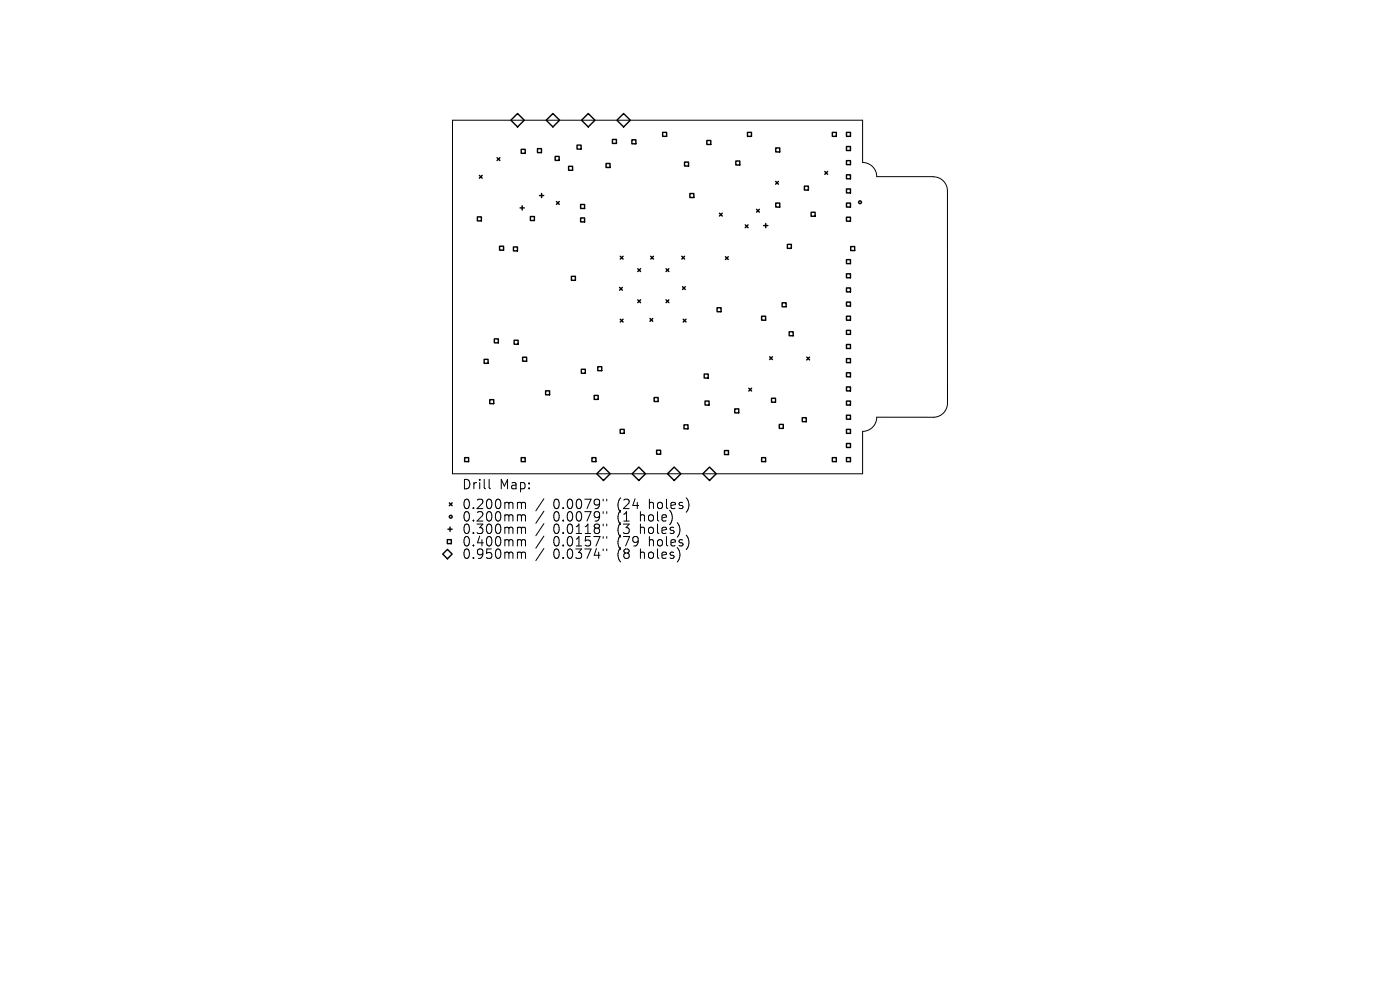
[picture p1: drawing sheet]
<svg xmlns="http://www.w3.org/2000/svg" width="297mm" height="210mm" viewBox="0 0 297 210" stroke-linecap="round" stroke-linejoin="round" font-family="sans-serif">
<defs><g id="words">
<g font-size="2.8">
<text x="97.9" y="104.1">Drill</text>
<text x="105.9" y="104.1">Map:</text>
<text x="97.9" y="108.3">0.200mm</text>
<text x="97.9" y="110.9">0.200mm</text>
<text x="97.9" y="113.6">0.300mm</text>
<text x="117.4" y="108.3">0.0079&quot;</text>
<text x="117.4" y="110.9">0.0079&quot;</text>
<text x="117.4" y="113.6">0.0118&quot;</text>
<text x="131.1" y="108.3">(24</text>
<text x="131.1" y="110.9">(1</text>
<text x="131.1" y="113.6">(3</text>
<text x="136.1" y="110.9">hole)</text>
<text x="136.1" y="113.6">holes)</text>
<text x="138" y="108.3">holes)</text>
<text x="97.9" y="116.2">0.400mm</text>
<text x="97.9" y="118.8">0.950mm</text>
<text x="117.4" y="116.2">0.0157&quot;</text>
<text x="117.4" y="118.8">0.0374&quot;</text>
<text x="131.1" y="116.2">(79</text>
<text x="131.1" y="118.8">(8</text>
<text x="136.1" y="118.8">holes)</text>
<text x="138" y="116.2">holes)</text>
</g>
</g></defs>
<g fill="none" stroke="#000" stroke-width=".21">
<path d="M96 25.5h87v9a3 3 0 0 1 3 3h12a3 3 0 0 1 3 3v45a3 3 0 0 1-3 3h-12a3 3 0 0 1-3 3v9h-87zM103.8 101.7v1.7l.3 .3M110.1 106.6h.2l.3 .2M110.1 109.2h.2l.3 .3M110.1 111.8h.2l.3 .3M110.1 114.5h.2l.3 .3M110.1 117.1h.2l.3 .3M110.6 106.8l.3-.2 .5 .1 .1 1.2M110.6 106.8v1.1M110.6 109.5v1M110.6 112.1v1.1M110.6 114.8v1"/>
<path d="M110.6 117.4v1.1M110.6 109.5l.3-.3 .5 .1 .1 1.2M110.6 112.1l.3-.3 .5 .1 .1 1.3M110.6 114.8l.3-.3 .5 .1 .1 1.2M110.6 117.4l.3-.3 .5 .1 .1 1.3M115.4 105.8l-1.7 2.6M115.4 108.4l-1.7 2.6M115.4 111.1l-1.7 2.5M115.4 113.7l-1.7 2.6M115.4 116.4l-1.7 2.5M128 105.9v.4M128 108.5v.4"/>
<path d="M128 111.2v.4M128 113.8v.4M128 116.5v.3M128.7 105.9v.4M128.7 108.5v.4M128.7 111.2v.4M128.7 113.8v.4M128.7 116.5v.3"/>
</g>
<g fill="none" stroke="#000" stroke-width=".3">
<path d="M101.7 37.2l.6 .6M102.3 37.2l-.6 .6M105.4 33.5l.6 .6M106 33.5l-.6 .6M108.4 25.5l1.4-1.4 1.4 1.4-1.4 1.4zM110.6 31.7h.8v.8h-.8zM114 31.5h.9v.9h-.9zM115.9 25.5l1.4-1.4 1.4 1.4-1.4 1.4zM117.8 33.2h.8v.8h-.8zM120.6 35.3h.9v.8h-.9zM122.4 30.8h.9v.8h-.9zM123.4 25.5l1.4-1.4 1.4 1.4-1.4 1.4z"/>
<path d="M128.6 34.7h.8v.8h-.8zM129.9 29.6h.9v.8h-.9zM130.9 25.5l1.4-1.4 1.4 1.4-1.4 1.4zM134 29.7h.9v.8h-.9zM140.6 28.1h.8v.8h-.8zM145.2 34.4h.9v.8h-.9zM149.9 29.8h.9v.9h-.9zM156.1 34.2h.8v.8h-.8zM158.6 28.1h.8v.8h-.8zM164.5 38.5l.6 .6M164.6 31.4h.8v.8h-.8zM165.1 38.5l-.6 .6"/>
<path d="M170.6 39.5h.9v.8h-.9zM175 36.4l.6 .6M175.6 36.4l-.6 .6M176.6 28.1h.8v.8h-.8zM179.6 28.1h.8v.8h-.8zM179.6 31.1h.8v.8h-.8zM179.6 34.1h.8v.8h-.8zM179.6 37.1h.8v.8h-.8zM101.3 46h.8v.9h-.8zM106 52.2h.8v.9h-.8zM108.9 52.4h.9v.8h-.9zM110.3 44.1h.9"/>
<path d="M110.8 43.7v.9M112.5 45.9h.9v.9h-.9zM114.4 41.5h.9M114.9 41v.9M118 42.8l.6 .6M118.6 42.8l-.6 .6M121.2 58.6h.9v.9h-.9zM123.2 43.4h.8v.8h-.8zM123.2 46.2h.8v.9h-.8zM131.6 54.4l.6 .6M132.2 54.4l-.6 .6M135.3 57l.6 .6"/>
<path d="M135.9 57l-.6 .6M138 54.4l.6 .6M138.6 54.4l-.6 .6M141.3 57l.6 .6M141.9 57l-.6 .6M144.6 54.4l.6 .6M145.2 54.4l-.6 .6M146.3 41.1h.9v.8h-.9zM152.6 45.2l.6 .6M153.2 45.2l-.6 .6M153.9 54.5l.6 .6M154.5 54.5l-.6 .6"/>
<path d="M158.1 47.7l.6 .6M158.7 47.7l-.6 .6M160.5 44.4l.6 .6M161.1 44.4l-.6 .6M162 47.9h.9M162.4 47.4v.9M164.6 43.1h.8v.8h-.8zM167 51.8h.9v.9h-.9zM172.1 45h.8v.9h-.8zM179.6 40.1h.8v.8h-.8zM179.6 43.1h.8v.8h-.8zM179.6 46.1h.8v.8h-.8z"/>
<path d="M179.6 55.1h.8v.8h-.8zM179.6 58.1h.8v.8h-.8zM180.5 52.3h.8v.9h-.8zM102.7 76.2h.8v.9h-.8zM104.9 71.9h.8v.8h-.8zM109.1 72.2h.8v.8h-.8zM110.9 75.8h.8v.8h-.8zM123.3 78.3h.9v.9h-.9zM126.8 77.8h.9v.8h-.9zM131.4 61l.6 .6M131.6 67.7l.6 .6M132 61l-.6 .6"/>
<path d="M132.2 67.7l-.6 .6M135.3 63.6l.6 .6M135.9 63.6l-.6 .6M137.9 67.6l.6 .6M138.5 67.6l-.6 .6M141.3 63.6l.6 .6M141.9 63.6l-.6 .6M144.8 60.8l.6 .6M144.9 67.7l.6 .6M145.4 60.8l-.6 .6M145.5 67.7l-.6 .6M149.4 79.3h.8v.9h-.8z"/>
<path d="M152.1 65.3h.9v.8h-.9zM161.6 67.1h.8v.8h-.8zM163.3 75.7l.6 .6M163.9 75.7l-.6 .6M165.9 64.2h.9v.9h-.9zM167.4 70.4h.9v.8h-.9zM171.1 75.8l.6 .6M171.7 75.8l-.6 .6M179.6 61.1h.8v.8h-.8zM179.6 64.1h.8v.8h-.8zM179.6 67.1h.8v.8h-.8zM179.6 70.1h.8v.8h-.8z"/>
<path d="M179.6 73.1h.8v.8h-.8zM179.6 76.1h.8v.8h-.8zM179.6 79.1h.8v.8h-.8zM98.6 97.1h.8v.8h-.8zM103.9 84.8h.8v.8h-.8zM110.6 97.1h.8v.8h-.8zM115.7 82.9h.9v.9h-.9zM125.6 97.1h.8v.8h-.8zM126.1 83.9h.8v.8h-.8zM131.6 91.1h.8v.8h-.8zM138.8 84.3h.8v.9h-.8zM139.3 95.5h.8v.9h-.8z"/>
<path d="M145.1 90.1h.9v.9h-.9zM149.6 85.1h.8v.8h-.8zM153.7 95.6h.8v.8h-.8zM155.9 86.7h.8v.9h-.8zM158.8 82.4l.6 .6M159.4 82.4l-.6 .6M161.6 97.1h.8v.8h-.8zM163.7 84.5h.8v.8h-.8zM165.3 90h.9v.9h-.9zM170.2 88.6h.8v.9h-.8zM176.6 97.1h.8v.8h-.8zM179.6 82.1h.8v.8h-.8z"/>
<path d="M179.6 85.1h.8v.8h-.8zM179.6 88.1h.8v.8h-.8zM179.6 91.1h.8v.8h-.8zM179.6 94.1h.8v.8h-.8zM179.6 97.1h.8v.8h-.8zM93.9 117.5l1-1 1 1-1 1zM94.9 114.5h.8v.8h-.8zM95 112.3h.9M95.3 106.7l.6 .6M95.5 111.8v.9M95.9 106.7l-.6 .6M126.6 100.5l1.4-1.4 1.4 1.4-1.4 1.4z"/>
<path d="M134.1 100.5l1.4-1.4 1.4 1.4-1.4 1.4zM141.6 100.5l1.4-1.4 1.4 1.4-1.4 1.4zM149.1 100.5l1.4-1.4 1.4 1.4-1.4 1.4z"/>
<circle cx="182.5" cy="42.9" r=".3"/>
<circle cx="95.6" cy="109.6" r=".3"/>
</g>
<use href="#words"/>
</svg>
